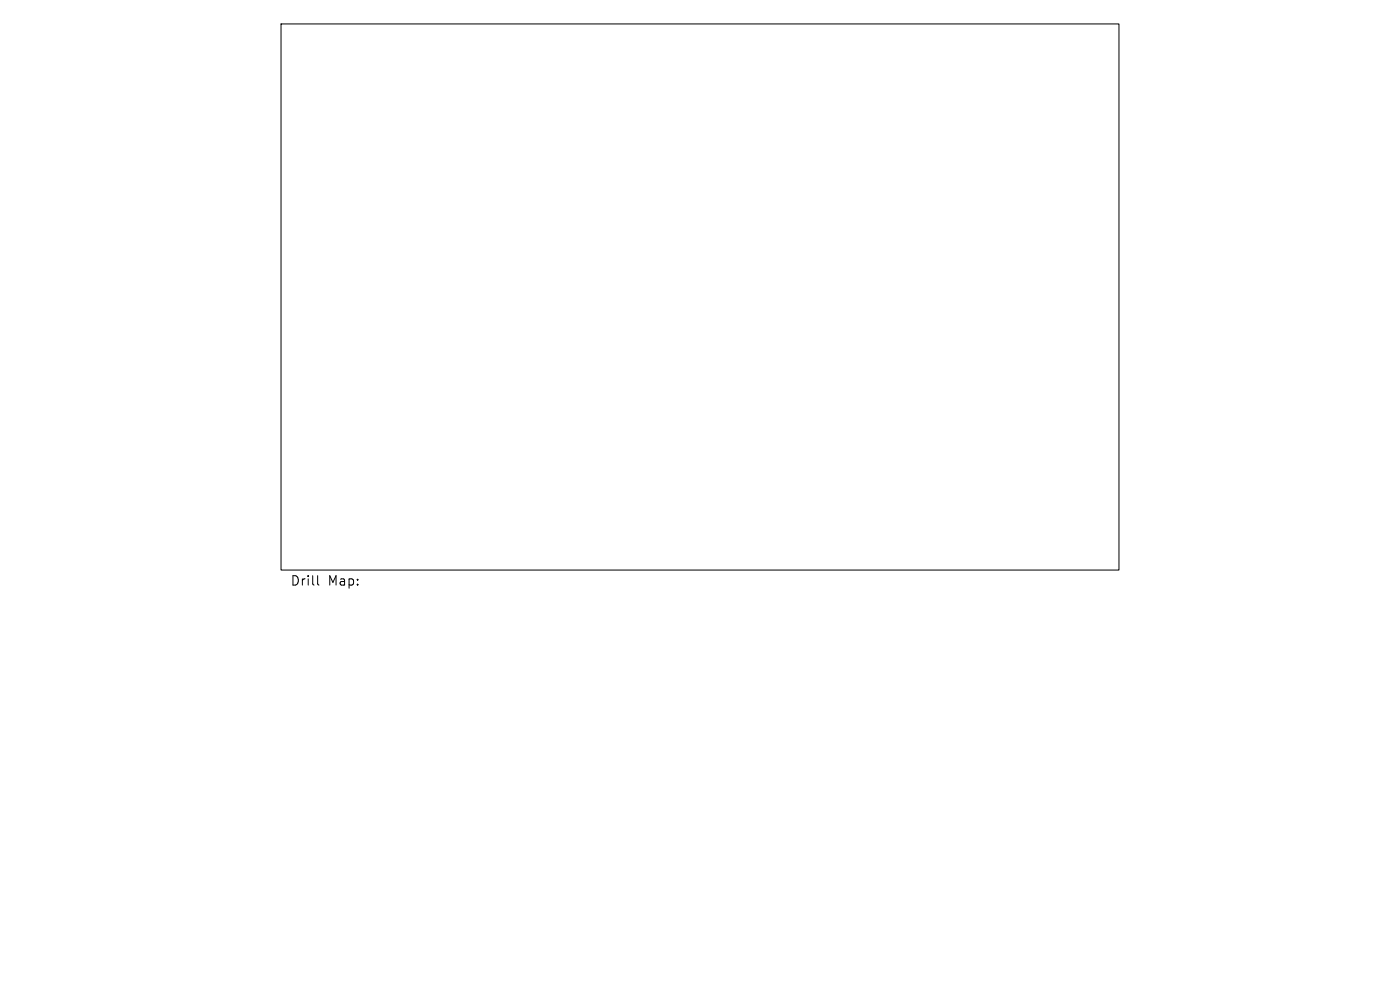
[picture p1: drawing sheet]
<svg xmlns="http://www.w3.org/2000/svg" width="297mm" height="210mm" viewBox="0 0 297 210" stroke-linecap="round" stroke-linejoin="round" font-family="sans-serif">
<defs><g id="words">
<g font-size="2.8">
<text x="61.5" y="124.5">Drill</text>
<text x="69.5" y="124.5">Map:</text>
</g>
</g></defs>
<path d="M59.6 5.1h177.8v115.8h-177.8zM67.4 122.1v1.7l.3 .3" fill="none" stroke="#000" stroke-width=".21"/>
<use href="#words"/>
</svg>
